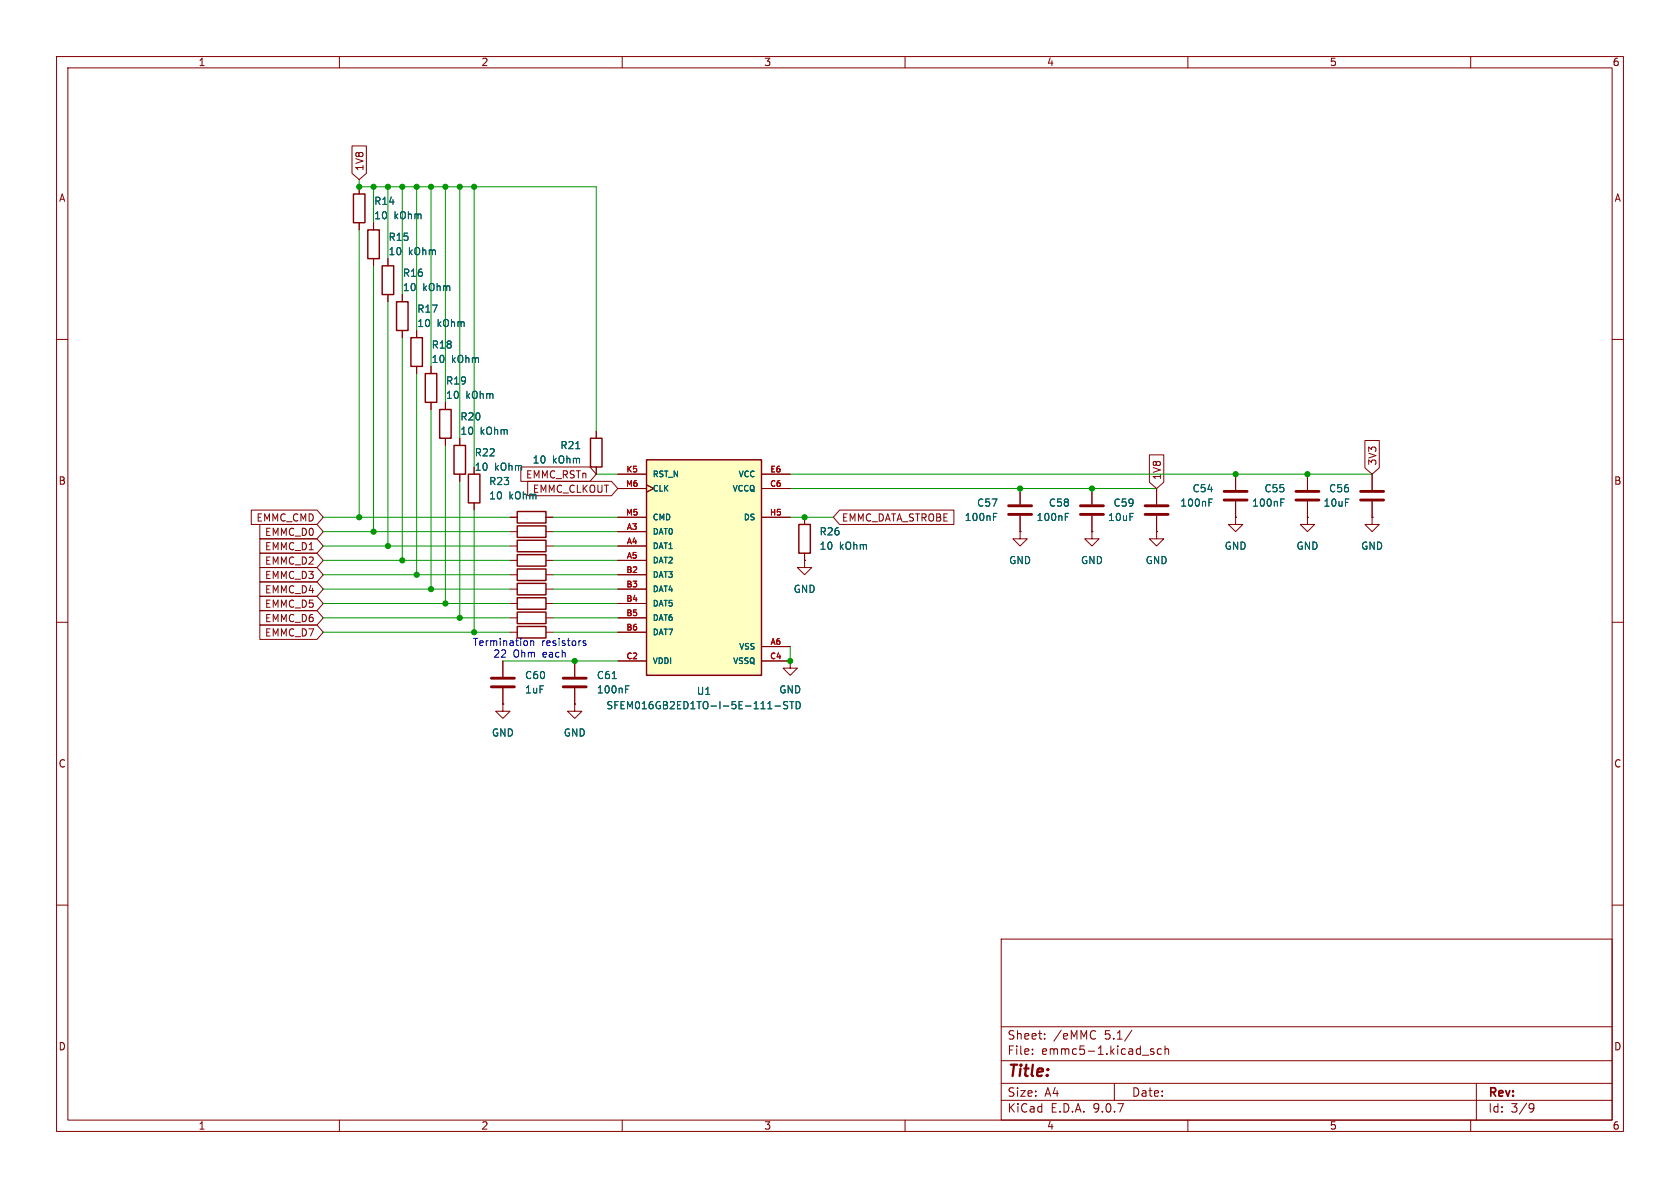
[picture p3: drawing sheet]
<svg xmlns="http://www.w3.org/2000/svg" width="297mm" height="210mm" viewBox="0 0 297 210" stroke-linecap="round" stroke-linejoin="round" font-family="sans-serif">
<defs><g id="words">
<text font-size="2.8" fill="#840000" x="178" y="190.9">Title:</text>
<g font-size="2.1" fill="#840000">
<text x="178" y="184">Sheet:</text>
<text x="186.2" y="184">/eMMC</text>
<text x="195.3" y="184">5.1/</text>
<text x="178" y="186.7">File:</text>
<text x="184.1" y="186.7">emmc5-1.kicad_sch</text>
<text x="178" y="196.9">KiCad</text>
<text x="178" y="194.1">Size:</text>
<text x="184.7" y="194.1">A4</text>
<text x="185.7" y="196.9">E.D.A.</text>
<text x="193.3" y="196.9">9.0.7</text>
<text x="200" y="194.1">Date:</text>
<text x="263" y="194.3">Rev:</text>
<text x="263" y="196.9">Id:</text>
<text x="267.1" y="196.9">3/9</text>
</g>
<g font-size="1.8" fill="#840000">
<text x="35" y="11.9">1</text>
<text x="85" y="11.9">2</text>
<text x="135" y="11.9">3</text>
<text x="185" y="11.9">4</text>
<text x="235" y="11.9">5</text>
<text x="285" y="11.9">6</text>
<text x="10.3" y="35.9">A</text>
<text x="64.5" y="30.3" transform="rotate(-90 64.5 30.3)">1V8</text>
<text x="285.3" y="35.9">A</text>
<text x="243.5" y="82.4" transform="rotate(-90 243.5 82.4)">3V3</text>
<text x="10.3" y="85.9">B</text>
<text x="92.9" y="84.8">EMMC_RSTn</text>
<text x="94.1" y="87.3">EMMC_CLKOUT</text>
<text x="205.4" y="84.9" transform="rotate(-90 205.4 84.9)">1V8</text>
<text x="285.3" y="85.9">B</text>
<text x="45.2" y="92.4">EMMC_CMD</text>
<text x="46.7" y="94.9">EMMC_D0</text>
<text x="148.7" y="92.4">EMMC_DATA_STROBE</text>
<text x="46.7" y="97.5">EMMC_D1</text>
<text x="46.7" y="100">EMMC_D2</text>
<text x="46.7" y="107.6">EMMC_D5</text>
<text x="46.7" y="105.1">EMMC_D4</text>
<text x="46.7" y="102.6">EMMC_D3</text>
<text x="46.7" y="110.2">EMMC_D6</text>
<text x="46.7" y="112.7">EMMC_D7</text>
<text x="10.3" y="135.9">C</text>
<text x="285.3" y="135.9">C</text>
<text x="10.3" y="185.9">D</text>
<text x="285.3" y="185.9">D</text>
<text x="35" y="199.9">1</text>
<text x="85" y="199.9">2</text>
<text x="135" y="199.9">3</text>
<text x="185" y="199.9">4</text>
<text x="235" y="199.9">5</text>
<text x="285" y="199.9">6</text>
</g>
<g font-size="1.8" fill="#006464">
<text x="66" y="39">10</text>
<text x="66" y="36.4">R14</text>
<text x="69.6" y="39">kOhm</text>
<text x="68.6" y="45.3">10</text>
<text x="68.6" y="42.8">R15</text>
<text x="72.2" y="45.3">kOhm</text>
<text x="71.1" y="51.7">10</text>
<text x="71.1" y="49.1">R16</text>
<text x="74.7" y="51.7">kOhm</text>
<text x="73.7" y="58">10</text>
<text x="73.7" y="55.5">R17</text>
<text x="77.3" y="58">kOhm</text>
<text x="76.2" y="64.4">10</text>
<text x="76.2" y="61.8">R18</text>
<text x="79.8" y="64.4">kOhm</text>
<text x="78.7" y="70.7">10</text>
<text x="78.7" y="68.2">R19</text>
<text x="82.3" y="70.7">kOhm</text>
<text x="81.3" y="77.1">10</text>
<text x="81.3" y="74.5">R20</text>
<text x="84.9" y="77.1">kOhm</text>
<text x="83.8" y="83.4">10</text>
<text x="83.8" y="80.9">R22</text>
<text x="87.4" y="83.4">kOhm</text>
<text x="94.1" y="82.1">10</text>
<text x="97.7" y="82.1">kOhm</text>
<text x="99" y="79.6">R21</text>
<text x="86.4" y="88.5">10</text>
<text x="86.4" y="86">R23</text>
<text x="90" y="88.5">kOhm</text>
<text x="172.6" y="89.8">C57</text>
<text x="185.3" y="89.8">C58</text>
<text x="196.8" y="89.8">C59</text>
<text x="208.6" y="89.8">100nF</text>
<text x="210.7" y="87.2">C54</text>
<text x="221.3" y="89.8">100nF</text>
<text x="223.4" y="87.2">C55</text>
<text x="233.9" y="89.8">10uF</text>
<text x="234.9" y="87.2">C56</text>
<text x="144.8" y="94.8">R26</text>
<text x="170.5" y="92.3">100nF</text>
<text x="183.2" y="92.3">100nF</text>
<text x="195.8" y="92.3">10uF</text>
<text x="144.8" y="97.4">10</text>
<text x="148.4" y="97.4">kOhm</text>
<text x="178.3" y="99.9">GND</text>
<text x="191" y="99.9">GND</text>
<text x="202.4" y="99.9">GND</text>
<text x="216.4" y="97.4">GND</text>
<text x="229.1" y="97.4">GND</text>
<text x="240.5" y="97.4">GND</text>
<text x="140.2" y="105">GND</text>
<text x="92.7" y="122.8">1uF</text>
<text x="92.7" y="120.2">C60</text>
<text x="105.4" y="122.8">100nF</text>
<text x="105.4" y="120.2">C61</text>
<text x="107.1" y="125.6">SFEM016GB2ED1TO-I-5E-111-STD</text>
<text x="123.1" y="123">U1</text>
<text x="137.7" y="122.8">GND</text>
<text x="86.9" y="130.4">GND</text>
<text x="99.6" y="130.4">GND</text>
</g>
<g font-size="1.8" fill="#0000c2">
<text x="83.5" y="114.4">Termination</text>
<text x="87.1" y="116.4">22</text>
<text x="90.7" y="116.4">Ohm</text>
<text x="95.7" y="114.4">resistors</text>
<text x="96.1" y="116.4">each</text>
</g>
<g font-size="1.4" fill="#a90000">
<text x="110.6" y="83.6">K5</text>
<text x="136.1" y="83.6">E6</text>
<text x="110.6" y="86.1">M6</text>
<text x="136" y="86.1">C6</text>
<text x="110.6" y="91.2">M5</text>
<text x="110.7" y="93.7">A3</text>
<text x="136" y="91.2">H5</text>
<text x="110.6" y="101.3">B2</text>
<text x="110.7" y="96.3">A4</text>
<text x="110.7" y="98.8">A5</text>
<text x="110.6" y="103.9">B3</text>
<text x="110.6" y="106.4">B4</text>
<text x="110.6" y="109">B5</text>
<text x="110.6" y="111.5">B6</text>
<text x="110.6" y="116.6">C2</text>
<text x="136" y="116.6">C4</text>
<text x="136.1" y="114">A6</text>
</g>
<g font-size="1.4" fill="#006464">
<text x="115.3" y="84.6">RST_N</text>
<text x="115.3" y="87.1">CLK</text>
<text x="129.4" y="87.1">VCCQ</text>
<text x="130.4" y="84.6">VCC</text>
<text x="115.3" y="92.2">CMD</text>
<text x="115.3" y="94.7">DAT0</text>
<text x="131.4" y="92.2">DS</text>
<text x="115.3" y="97.3">DAT1</text>
<text x="115.3" y="99.8">DAT2</text>
<text x="115.3" y="102.3">DAT3</text>
<text x="115.3" y="104.9">DAT4</text>
<text x="115.3" y="107.4">DAT5</text>
<text x="115.3" y="110">DAT6</text>
<text x="115.3" y="112.5">DAT7</text>
<text x="115.3" y="117.6">VDDI</text>
<text x="129.5" y="117.6">VSSQ</text>
<text x="130.5" y="115">VSS</text>
</g>
</g></defs>
<g fill="none" stroke="#840000" stroke-width=".18">
<path d="M10 10h277v190h-277zM12 12h273v186h-273zM60 10v2M110 10v2M160 10v2M210 10v2M260 10v2M10 60h2M76.2 64.8v1.2M76.2 71.1v1.3M78.7 71.1v1.3M78.7 77.5v1.2"/>
<path d="M81.3 77.5v1.2M105.4 76.2v1.3M285 60h2M81.3 83.8v1.3M83.8 88.9v1.3M105.4 82.6v1.2M204.5 94v1.3h1.2l-1.2 1.2-1.3-1.2h1.3M204.5 94h.1M204.5 86.4v2.8M204.5 91.2v2.8M218.4 91.4v1.3h1.3l-1.3 1.3-1.2-1.3h1.2M218.4 91.4h.1"/>
<path d="M218.4 83.8v2.8M218.4 88.6v2.8M10 110h2M90.2 111.8h1.2M96.5 111.8h1.3M139.7 116.8v1.3h-1.3l1.3 1.3 1.3-1.3h-1.3M139.7 116.8h.1M285 110h2M10 160h2M177 166h108v32h-108zM285 160h2M60 198v2"/>
<path d="M110 198v2M160 198v2M177 194.5h108M177 191.5h108M177 187.5h108M177 181.5h108M182.5 186.3v.1M182.5 185.5v.1M184.7 183.6v.1M184.7 182.8v.1M193.6 182.3h.1M193.7 183.6h-.1"/>
<path d="M197 191.5v3M200.1 182.1l-1.3 2M204 185.5l-.4-.1-.2 .2 .1 .2 .5 .2v.3h-.6M205.3 185.5l-.4-.1-.3 .3v.4l.1 .2h.6M206 185.5l.2-.1 .3 .1 .1 .9M206 184.9v1.5M210 198v2M260 198v2M261 191.5v6.5M270.6 195.1l.5 .1a.99 .99 0 0 1-.4 1.4h-.2M271.2 195.7l-.3 .3h-.3"/>
</g>
<path d="M75.2 66h2v5.1h-2zM77.7 72.4h2.1v5.1h-2.1zM80.3 78.7h2v5.1h-2zM104.4 77.5h2v5.1h-2zM82.8 83.8h2v5.1h-2zM91.4 110.7h5.1v2.1h-5.1z" fill="none" stroke="#840000" stroke-width=".25"/>
<path d="M101.8 79.3h.7M213.7 88.8h.5M213.7 88.2h.6" fill="none" stroke="#006464" stroke-width=".18"/>
<path d="M202.4 89.4h4.1M202.4 90.9h4.1M216.4 86.9h4.1M216.4 88.4h4.1" fill="none" stroke="#840000" stroke-width=".51"/>
<path d="M114.3 81.3h20.3v38.1h-20.3z" fill="#ffffc2"/>
<g fill="none" stroke="#840000" stroke-width=".25">
<path d="M62.5 34.3h2v5.1h-2zM65 40.6h2.1v5.1h-2.1zM67.6 47h2v5.1h-2zM70.1 53.3h2v5.1h-2zM72.6 59.7h2.1v5.1h-2.1zM91.4 93h5.1v2h-5.1zM91.4 98h5.1v2.1h-5.1zM91.4 95.5h5.1v2h-5.1zM91.4 90.4h5.1v2.1h-5.1zM114.3 81.3h20.3v38.1h-20.3zM141.2 92.7h2.1v5.1h-2.1zM91.4 108.2h5.1v2h-5.1z"/>
<path d="M91.4 103.1h5.1v2.1h-5.1zM91.4 100.6h5.1v2h-5.1zM91.4 105.7h5.1v2h-5.1z"/>
</g>
<g fill="none" stroke="#840000" stroke-width=".18">
<path d="M62.2 25.8h2.6v4.8l-1.3 1.2-1.3-1.2zM63.5 33v1.3M63.5 39.4v1.2M66 39.4v1.2M66 45.7v1.3M68.6 45.7v1.3M68.6 52.1v1.2M71.1 52.1v1.2M71.1 58.4v1.3M73.7 58.4v1.3M73.7 64.8v1.2M76.2 64.8v1.2"/>
<path d="M76.2 71.1v1.3M78.7 71.1v1.3M78.7 77.5v1.2M81.3 77.5v1.2M105.4 76.2v1.3M241.3 77.9h2.5v4.8l-1.2 1.1-1.3-1.1zM44.4 90.2h11.6l1.1 1.2-1.1 1.3h-11.6zM45.9 95.2h10.1l1.1 1.3-1.1 1.3h-10.1zM45.9 92.7h10.1l1.1 1.3-1.1 1.3h-10.1zM45.9 97.8h10.1l1.1 1.3-1.1 1.2h-10.1zM81.3 83.8v1.3M83.8 88.9v1.3"/>
<path d="M90.2 91.4h1.2M90.2 94h1.2M90.2 96.5h1.2M90.2 99.1h1.2M92.1 82.5h12.2l1.1 1.3-1.1 1.3h-12.2zM93.3 85.1h14.8l1.1 1.3-1.1 1.2h-14.8zM96.5 91.4h1.3M96.5 94h1.3M96.5 96.5h1.3M96.5 99.1h1.3M105.4 82.6v1.2M109.2 83.8h5.1"/>
<path d="M109.2 86.4h5.1M109.2 91.4h5.1M109.2 94h5.1M109.2 96.5h5.1M109.2 99.1h5.1M114.3 85.7l1.3 .7-1.3 .6M134.6 83.8h5.1M134.6 86.4h5.1M134.6 91.4h5.1M142.2 99.1v1.2h-1.2l1.2 1.3 1.3-1.3h-1.3M142.2 99.1h.1M142.2 91.4v1.3"/>
<path d="M142.2 97.8v1.3M148.4 90.2h20.2v2.5h-20.2l-1.1-1.3zM180.3 94v1.3h1.3l-1.3 1.2-1.2-1.2h1.2M180.3 94h.1M180.3 86.4v2.8M180.3 91.2v2.8M193 94v1.3h1.3l-1.3 1.2-1.2-1.2h1.2M193 94h.1M193 86.4v2.8M193 91.2v2.8M203.2 80.4h2.5v4.8l-1.2 1.2-1.3-1.2zM204.5 94h.1"/>
<path d="M204.5 86.4v2.8M204.5 91.2v2.8M218.4 91.4h.1M218.4 83.8v2.8M218.4 88.6v2.8M231.1 91.4v1.3h1.3l-1.3 1.3-1.2-1.3h1.2M231.1 91.4h.1M231.1 83.8v2.8M231.1 88.6v2.8M242.6 91.4v1.3h1.2l-1.2 1.3-1.3-1.3h1.3M242.6 91.4h.1M242.6 83.8v2.8"/>
<path d="M242.6 88.6v2.8M45.9 107.9h10.1l1.1 1.3-1.1 1.3h-10.1zM45.9 105.4h10.1l1.1 1.3-1.1 1.3h-10.1zM45.9 110.5h10.1l1.1 1.3-1.1 1.2h-10.1zM45.9 102.9h10.1l1.1 1.2-1.1 1.3h-10.1zM45.9 100.3h10.1l1.1 1.3-1.1 1.3h-10.1zM88.9 116.8v2.8M90.2 101.6h1.2M90.2 104.1h1.2M90.2 106.7h1.2M90.2 109.2h1.2M96.5 101.6h1.3"/>
<path d="M96.5 104.1h1.3M96.5 106.7h1.3M96.5 109.2h1.3M101.6 116.8v2.8M109.2 101.6h5.1M109.2 104.1h5.1M109.2 106.7h5.1M109.2 109.2h5.1M109.2 111.8h5.1M109.2 116.8h5.1M134.6 116.8h5.1M134.6 114.3h5.1"/>
<path d="M139.7 116.8h.1M88.9 124.5v1.2h-1.3l1.3 1.3 1.3-1.3h-1.3M88.9 124.5h.1M88.9 121.7v2.8M101.6 124.5v1.2h-1.3l1.3 1.3 1.3-1.3h-1.3M101.6 124.5h.1M101.6 121.7v2.8"/>
</g>
<g fill="none" stroke="#006464" stroke-width=".18">
<path d="M101.8 79.3h.7M175.6 91.4h.5M175.6 90.7h.6M188.3 91.4h.5M188.3 90.7h.6M213.7 88.8h.5M213.7 88.2h.6M226.4 88.8h.5M226.4 88.2h.6M108.2 120h.8M110.6 121.8h.4M110.6 121.2h.6"/>
<path d="M135.7 125.3h.8M137 124.8h1M139.2 124.1l-.4-.1-.2 .1v.4l.5 .2 .1 .4-.2 .2-.5-.1M139.6 124h.7M140 124v1.3M140.8 124a.64 .64 0 0 1 .7 .7 .64 .64 0 0 1-.7 .6z"/>
</g>
<path d="M178.3 89.4h4.1M178.3 90.9h4.1M191 89.4h4.1M191 90.9h4.1M229.1 86.9h4.1M229.1 88.4h4.1M240.5 86.9h4.1M240.5 88.4h4.1M86.9 119.9h4M99.6 119.9h4M86.9 121.4h4M99.6 121.4h4" fill="none" stroke="#840000" stroke-width=".51"/>
<g fill="none" stroke="#009600" stroke-width=".18">
<path d="M63.5 31.8v1.2h41.9v43.2M66 33v6.4M68.6 33v12.7M71.1 33v19.1M73.7 33v25.4M76.2 33v31.8M78.7 33v38.1M81.3 33v44.5M83.8 33v49.6M63.5 40.6v50.8M66 47v47M68.6 53.3v43.2"/>
<path d="M71.1 59.7v39.4M73.7 66v35.6M76.2 72.4v31.7M78.7 78.7v28M57.1 99.1h33.1M57.1 91.4h33.1M57.1 94h33.1M57.1 96.5h33.1M81.3 85.1v24.1M83.8 90.2v21.6M97.8 99.1h11.4M97.8 91.4h11.4"/>
<path d="M97.8 94h11.4M97.8 96.5h11.4M105.4 83.8h3.8M139.7 83.8h102.9M139.7 86.4h64.8M139.7 91.4h7.6M57.1 104.1h33.1M57.1 101.6h33.1M57.1 111.8h33.1M57.1 109.2h33.1M57.1 106.7h33.1M88.9 116.8h20.3"/>
<path d="M97.8 104.1h11.4M97.8 101.6h11.4M97.8 111.8h11.4M97.8 109.2h11.4M97.8 106.7h11.4M139.7 114.3v2.5"/>
</g>
<path d="M93.8 113.3v.8M93.8 113.4l.2-.1h.3l.1 .8M103.6 113.3h-.3l-.2 .2v.1l.5 .2v.3h-.5" fill="none" stroke="#0000c2" stroke-width=".18"/>
<g fill="#009600" stroke="#009600" stroke-width=".18">
<circle cx="68.6" cy="33" r=".46"/>
<circle cx="71.1" cy="33" r=".46"/>
<circle cx="73.7" cy="33" r=".46"/>
<circle cx="63.5" cy="91.4" r=".46"/>
<circle cx="68.6" cy="96.5" r=".46"/>
<circle cx="66" cy="94" r=".46"/>
<circle cx="63.5" cy="33" r=".46"/>
<circle cx="66" cy="33" r=".46"/>
<circle cx="101.6" cy="116.8" r=".46"/>
<circle cx="83.8" cy="111.8" r=".46"/>
<circle cx="81.3" cy="33" r=".46"/>
<circle cx="78.7" cy="33" r=".46"/>
<circle cx="76.2" cy="33" r=".46"/>
<circle cx="83.8" cy="33" r=".46"/>
<circle cx="76.2" cy="104.1" r=".46"/>
<circle cx="81.3" cy="109.2" r=".46"/>
<circle cx="78.7" cy="106.7" r=".46"/>
<circle cx="218.4" cy="83.8" r=".46"/>
<circle cx="139.7" cy="116.8" r=".46"/>
<circle cx="142.2" cy="91.4" r=".46"/>
<circle cx="180.3" cy="86.4" r=".46"/>
<circle cx="193" cy="86.4" r=".46"/>
<circle cx="231.1" cy="83.8" r=".46"/>
<circle cx="73.7" cy="101.6" r=".46"/>
<circle cx="71.1" cy="99.1" r=".46"/>
</g>
<use href="#words"/>
</svg>
